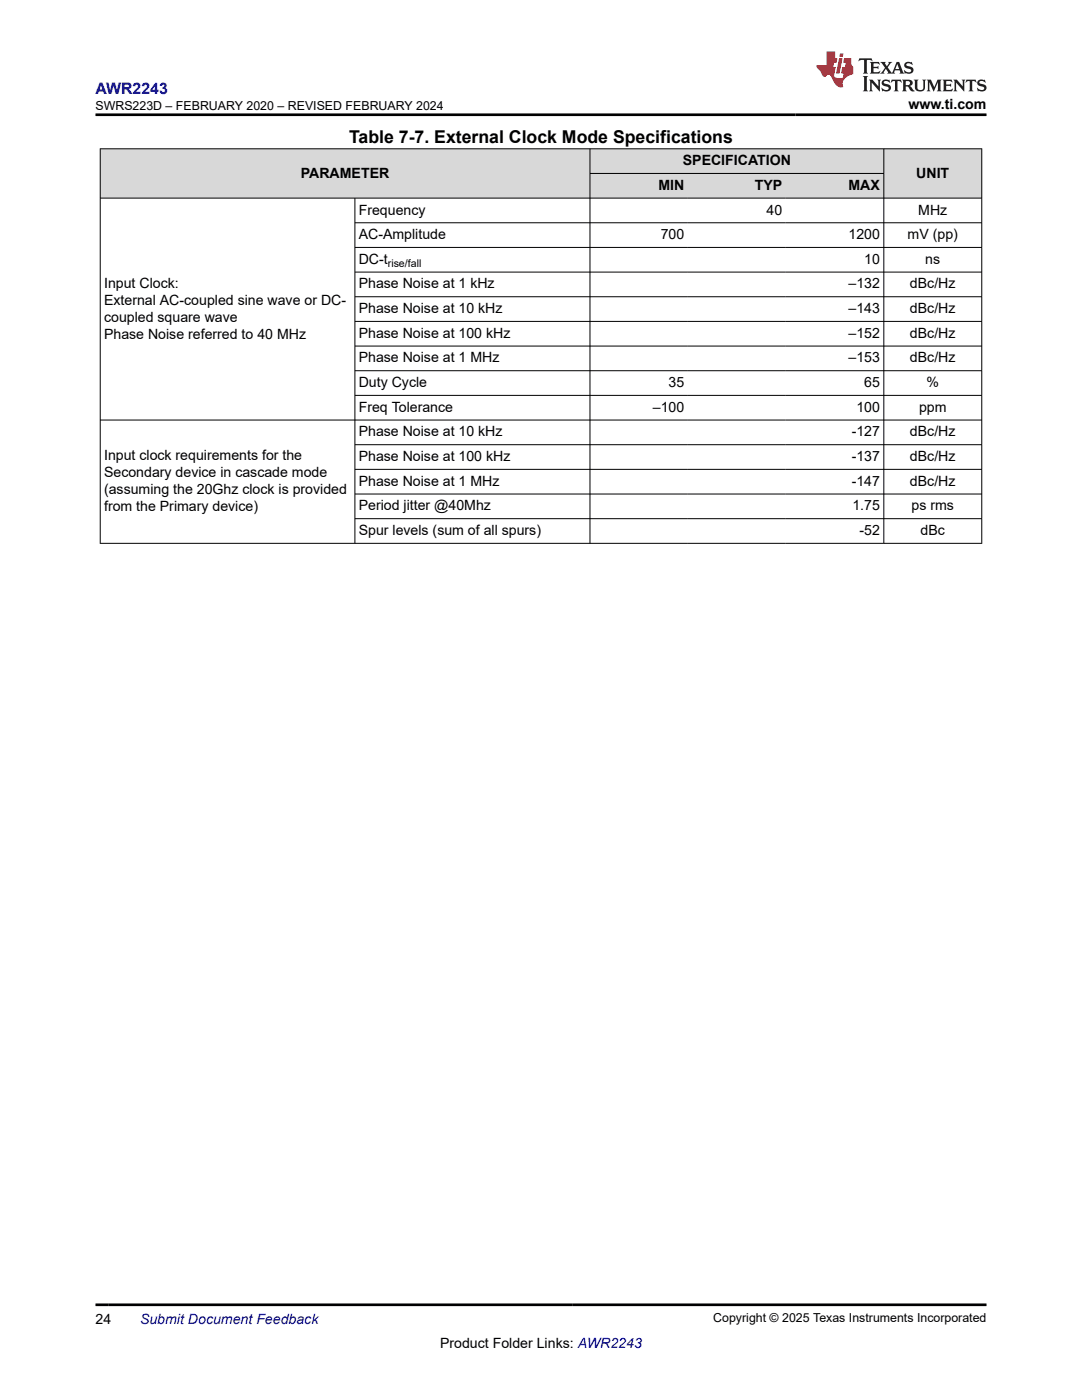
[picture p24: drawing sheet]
<svg xmlns="http://www.w3.org/2000/svg" width="216mm" height="279mm" viewBox="0 0 216 279" stroke-linecap="round" stroke-linejoin="round" font-family="sans-serif">
<defs><g id="words">
<text font-size="3.5" x="69.7" y="28.5">Table 7-7. External Clock Mode Specifications</text>
<text font-size="3.2" fill="#00f" x="19" y="18.7">AWR2243</text>
<g font-size="2.8">
<text x="181.3" y="21.8">www.ti.com</text>
<text x="60" y="35.4">PARAMETER</text>
<text x="136.2" y="33">SPECIFICATION</text>
<text x="182.8" y="35.4">UNIT</text>
<text x="131.4" y="37.9">MIN</text>
<text x="150.6" y="37.9">TYP</text>
<text x="169.3" y="37.9">MAX</text>
<text x="71.6" y="42.8">Frequency</text>
<text x="71.6" y="47.7">AC-Amplitude</text>
<text x="131.9" y="47.7">700</text>
<text x="153" y="42.8">40</text>
<text x="169.3" y="47.7">1200</text>
<text x="181.1" y="47.7">mV (pp)</text>
<text x="183.2" y="42.8">MHz</text>
<text x="71.6" y="52.7">DC-t</text>
<text x="172.4" y="52.7">10</text>
<text x="184.6" y="52.7">ns</text>
<text x="20.8" y="57.4">Input Clock:</text>
<text x="71.6" y="57.6">Phase Noise at 1 kHz</text>
<text x="169.3" y="57.6">–132</text>
<text x="181.6" y="57.6">dBc/Hz</text>
<text x="20.8" y="60.8">External AC-coupled sine wave or DC-</text>
<text x="20.8" y="64.2">coupled square wave</text>
<text x="71.6" y="62.5">Phase Noise at 10 kHz</text>
<text x="169.3" y="62.5">–143</text>
<text x="181.6" y="62.5">dBc/Hz</text>
<text x="20.8" y="67.6">Phase Noise referred to 40 MHz</text>
<text x="71.6" y="67.4">Phase Noise at 100 kHz</text>
<text x="169.3" y="67.4">–152</text>
<text x="181.6" y="67.4">dBc/Hz</text>
<text x="71.6" y="72.3">Phase Noise at 1 MHz</text>
<text x="71.6" y="77.3">Duty Cycle</text>
<text x="133.4" y="77.3">35</text>
<text x="169.3" y="72.3">–153</text>
<text x="172.4" y="77.3">65</text>
<text x="181.6" y="72.3">dBc/Hz</text>
<text x="184.9" y="77.3">%</text>
<text x="71.6" y="82.2">Freq Tolerance</text>
<text x="130.3" y="82.2">–100</text>
<text x="170.9" y="82.2">100</text>
<text x="183.4" y="82.2">ppm</text>
<text x="71.6" y="87.1">Phase Noise at 10 kHz</text>
<text x="169.9" y="87.1">-127</text>
<text x="181.6" y="87.1">dBc/Hz</text>
<text x="20.8" y="91.9">Input clock requirements for the</text>
<text x="20.8" y="95.3">Secondary device in cascade mode</text>
<text x="71.6" y="92">Phase Noise at 100 kHz</text>
<text x="169.9" y="92">-137</text>
<text x="181.6" y="92">dBc/Hz</text>
<text x="20.8" y="98.6">(assuming the 20Ghz clock is provided</text>
<text x="71.6" y="96.9">Phase Noise at 1 MHz</text>
<text x="71.6" y="101.9">Period jitter @40Mhz</text>
<text x="169.9" y="96.9">-147</text>
<text x="170.1" y="101.9">1.75</text>
<text x="181.6" y="96.9">dBc/Hz</text>
<text x="181.9" y="101.9">ps rms</text>
<text x="20.8" y="102">from the Primary device)</text>
<text x="71.6" y="106.8">Spur levels (sum of all spurs)</text>
<text x="171.5" y="106.8">-52</text>
<text x="183.7" y="106.8">dBc</text>
<text x="19" y="264.2">24</text>
<text x="87.8" y="269">Product Folder Links: AWR2243</text>
</g>
<text font-size="2.8" fill="#00f" x="27.9" y="264.2">Submit Document Feedback</text>
<g font-size="2.5">
<text x="19" y="21.9">SWRS223D – FEBRUARY 2020 – REVISED FEBRUARY 2024</text>
<text x="142.3" y="263.9">Copyright © 2025 Texas Instruments Incorporated</text>
</g>
<text font-size="2.1" x="77.4" y="53.2">rise/fall</text>
</g></defs>
<g fill="#d8d8d8">
<path d="M20 29.7h175.9v4.9h-175.9z" fill-rule="evenodd"/>
<path d="M20.1 29.8h97.6v9.7h-97.6z" fill-rule="evenodd"/>
<path d="M117.8 29.8h58.5v4.8h-58.5z" fill-rule="evenodd"/>
<path d="M176.4 29.8h19.4v9.7h-19.4z" fill-rule="evenodd"/>
<path d="M117.8 34.7h19.5v4.8h-19.5z" fill-rule="evenodd"/>
<path d="M137.3 34.7h19.5v4.8h-19.5z" fill-rule="evenodd"/>
<path d="M156.8 34.7h19.5v4.8h-19.5z" fill-rule="evenodd"/>
</g>
<g fill="none" stroke="#000" stroke-width=".2">
<path d="M19.9 29.7h176.1M19.9 39.5h176.1M20 29.6v78.9M70.8 39.5v69M117.7 29.6v78.9M117.7 34.6h58.7M176.4 29.6v78.9M195.9 29.6v78.9M70.8 44.5h125.2M70.8 49.4h125.2M70.8 54.3h125.2M70.8 59.2h125.2"/>
<path d="M70.8 64.1h125.2M70.8 69.1h125.2M70.8 74h125.2M70.8 78.9h125.2M70.8 88.8h125.2M70.8 93.7h125.2M70.8 98.6h125.2M196 83.8h-176.1M70.8 103.5h125.2M196 108.4h-176.1"/>
</g>
<path d="M171.5 11.6l-.2 .6 .5-.2h.6v.1v2.2l-.2 .4h1l-.2-.4v-2.2v-.1h.5l.6 .2-.2-.6zM173.6 12.4l.2 .3v1.6l-.2 .4h1.9l.1-.6a1.08 1.08 0 0 1-1.3 .2v-.7h.6l.4 .2v-.7l-.4 .2h-.6v-.5l.2-.2a1 1 0 0 1 1 .3l-.1-.5zM175.7 12.4l.9 1.1-1 1.2h.9l-.2-.2 .5-.8 .4 .8-.2 .2h1.6l-.2-.2 .2-.5h.9l.1 .5-.1 .2h.9l-.2-.4-.8-1.9h-.5l-.9 2.1-.9-1.1 .9-1h-.8l.2 .2-.4 .6-.4-.6 .2-.2zM179 12.8l.4 1h-.7zM180.7 12.5a.65 .65 0 0 0-.2 .7 .65 .65 0 0 0 .6 .5l.6 .1 .1 .3a.79 .79 0 0 1-.7 .4 .79 .79 0 0 1-.7-.5l.1 .7 .2-.1a.93 .93 0 0 0 1.1 0 .93 .93 0 0 0 .4-.9 1.46 1.46 0 0 0-1.2-.6l-.1-.3a1.09 1.09 0 0 1 1.2 .2l-.2-.6-.1 .1-.5-.2zM172.2 15.2l.2 .4v2.2l-.2 .4h1l-.2-.4v-2.2l.2-.4zM173.4 15.9l.2 .4v1.5l-.2 .4h.8l-.3-.4 .1-1.3 1.6 1.8v-2l.2-.4h-.7l.1 .2 .1 1.1-1.2-1.3zM176.2 16a.65 .65 0 0 0-.2 .8 .65 .65 0 0 0 .6 .4l.6 .2 .1 .2a.79 .79 0 0 1-.7 .4 .79 .79 0 0 1-.7-.5l.1 .7 .2-.1a.93 .93 0 0 0 1.1 .1 .93 .93 0 0 0 .4-1 1.46 1.46 0 0 0-1.2-.5l-.1-.4a1.09 1.09 0 0 1 1.2 .2l-.1-.6-.2 .1-.5-.1zM177.9 15.9l-.1 .6a.63 .63 0 0 1 .8-.3v1.6l-.3 .4h1l-.2-.4v-1.6a.66 .66 0 0 1 .8 .3l-.1-.6zM180 15.9l.2 .4v1.5l-.2 .4h1l-.2-.2-.1-.7h.5l.1 .2a.79 .79 0 0 0 1.2 .6l-1-.9a.61 .61 0 0 0 .6-.6 .61 .61 0 0 0-.5-.7zM180.8 16.2h.1a.47 .47 0 0 1 .5 .1 .47 .47 0 0 1 .1 .5l-.1 .1-.7 .1zM182.3 15.9l.2 .2a2.27 2.27 0 0 0 .4 2 1.04 1.04 0 0 0 1.7-.7v-1.3l.2-.2h-.8l.2 .4v1.1a.6 .6 0 0 1-.6 .6 .6 .6 0 0 1-.6-.6v-1.1l.3-.4zM184.9 15.9l.2 .4v1.5l-.2 .4h.8l-.3-.4v-1.4l.9 1.9 .9-1.9v1.4l-.3 .4h1l-.2-.4v-1.5l.2-.4h-.8l-.7 1.5-.6-1.5zM188.1 15.9l.2 .4v1.5l-.2 .4h1.9l.1-.6a1.09 1.09 0 0 1-1.3 .2v-.7h.6l.4 .2v-.6l-.4 .2h-.6v-.6l.2-.1a1.01 1.01 0 0 1 1 .3l-.1-.6zM190.2 15.9l.3 .4v1.5l-.3 .4h.8l-.2-.4v-1.3l1.6 1.8v-2l.2-.4h-.7l.2 .2v1.1l-1.2-1.3zM192.8 15.9l-.1 .6a.63 .63 0 0 1 .8-.3v1.6l-.3 .4h1l-.2-.4v-1.6a.66 .66 0 0 1 .8 .3l-.1-.6zM195.2 16a.65 .65 0 0 0-.2 .8 .65 .65 0 0 0 .6 .4l.6 .2 .2 .2a.79 .79 0 0 1-.7 .4 .79 .79 0 0 1-.7-.5l.1 .7 .2-.1a.93 .93 0 0 0 1 .1 .93 .93 0 0 0 .5-1 1.46 1.46 0 0 0-1.3-.5v-.4a1.09 1.09 0 0 1 1.2 .2l-.2-.6-.2 .1-.5-.1z" fill="#231f20"/>
<path d="M164.9 10.3v2.7h-2l.1 .4 .8 1a.95 .95 0 0 0 1 .9 .59 .59 0 0 1 .5-.4 .59 .59 0 0 1 .5 .3l.4 .8a1.59 1.59 0 0 0 2.1 1.4 1.61 1.61 0 0 1 1-2.3l1-.3-.1-1.5a1.59 1.59 0 0 1-.3-1.7h-1.5l-.2 .9h.6l-.2 .9h-.5l-.2 .9v.3l.4 .1-.1 .9h-.7a.73 .73 0 0 1-1-.7l.3-1.5h-.5l.1-.9h.5l.2-.9h-.5v-1.3zM167.4 11.6l-.6 3.1h.7l.6-3.1zM167.6 10.7l-.1 .6h.7l.1-.6z" fill="#ed1c24"/>
<path d="M19 22.9h177.8M19 260.4h177.8" fill="none" stroke="#000" stroke-width=".53"/>
<use href="#words"/>
</svg>
